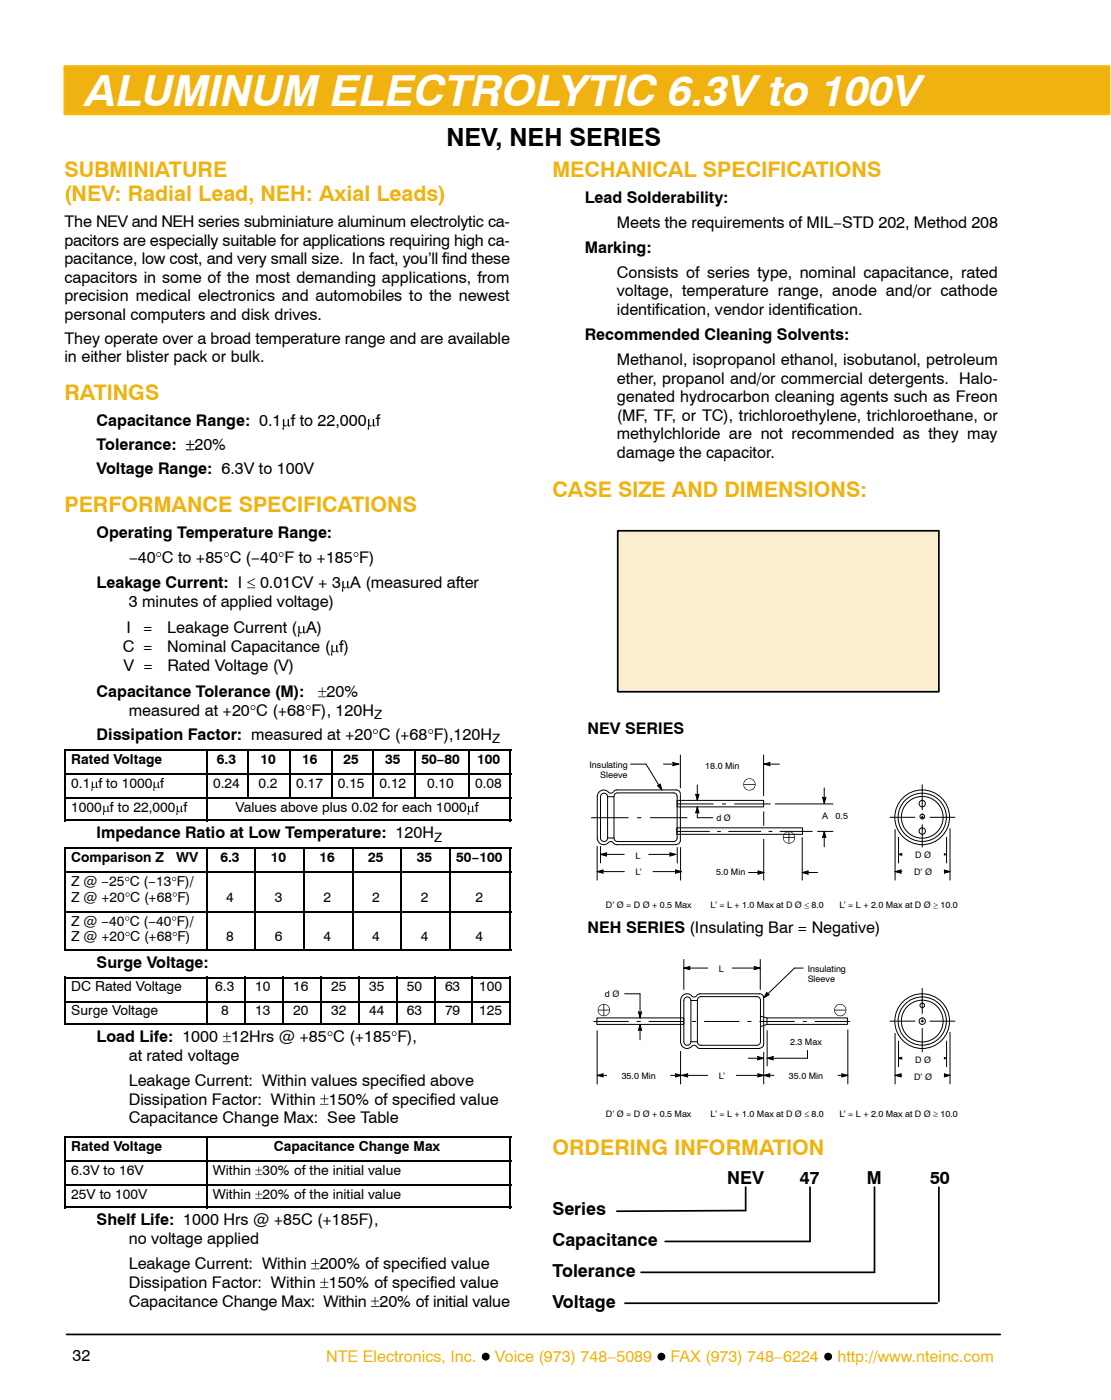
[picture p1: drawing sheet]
<svg xmlns="http://www.w3.org/2000/svg" width="219mm" height="276mm" viewBox="0 0 219 276" stroke-linecap="round" stroke-linejoin="round" font-family="sans-serif">
<defs><g id="words">
<text font-size="8.5" fill="#fff" x="17" y="20.9">ALUMINUM ELECTROLYTIC 6.3V to 100V</text>
<text font-size="4.9" x="88.1" y="28.9">NEV, NEH SERIES</text>
<g font-size="4.2" fill="#efb211">
<text x="12.7" y="34.9">SUBMINIATURE</text>
<text x="109" y="34.9">MECHANICAL SPECIFICATIONS</text>
<text x="12.7" y="39.8">(NEV: Radial Lead, NEH: Axial Leads)</text>
<text x="12.7" y="79.1">RATINGS</text>
<text x="12.7" y="101.1">PERFORMANCE SPECIFICATIONS</text>
<text x="109" y="98.2">CASE SIZE AND DIMENSIONS:</text>
<text x="109" y="228">ORDERING INFORMATION</text>
</g>
<g font-size="3.5">
<text x="143.5" y="233.8">NEV</text>
<text x="157.8" y="233.8">47</text>
<text x="171" y="233.8">M</text>
<text x="183.5" y="233.8">50</text>
<text x="109" y="239.9">Series</text>
<text x="109" y="246">Capacitance</text>
<text x="109" y="252.1">Tolerance</text>
<text x="109" y="258.3">Voltage</text>
</g>
<g font-size="3.2">
<text x="115.4" y="40">Lead Solderability:</text>
<text x="12.7" y="44.8">The NEV and NEH series subminiature aluminum electrolytic ca-</text>
<text x="121.7" y="44.9">Meets the requirements of MIL−STD 202, Method 208</text>
<text x="12.7" y="48.5">pacitors are especially suitable for applications requiring high ca-</text>
<text x="12.7" y="52.2">pacitance, low cost, and very small size. In fact, you’ll find these</text>
<text x="115.4" y="49.9">Marking:</text>
<text x="12.7" y="55.9">capacitors in some of the most demanding applications, from</text>
<text x="12.7" y="59.5">precision medical electronics and automobiles to the newest</text>
<text x="121.7" y="58.5">voltage, temperature range, anode and/or cathode</text>
<text x="121.7" y="54.8">Consists of series type, nominal capacitance, rated</text>
<text x="12.7" y="63.2">personal computers and disk drives.</text>
<text x="121.7" y="62.2">identification, vendor identification.</text>
<text x="12.7" y="67.9">They operate over a broad temperature range and are available</text>
<text x="12.7" y="71.6">in either blister pack or bulk.</text>
<text x="115.4" y="67.1">Recommended Cleaning Solvents:</text>
<text x="121.7" y="72">Methanol, isopropanol ethanol, isobutanol, petroleum</text>
<text x="121.7" y="75.7">ether, propanol and/or commercial detergents. Halo-</text>
<text x="121.7" y="79.4">genated hydrocarbon cleaning agents such as Freon</text>
<text x="121.7" y="83.1">(MF, TF, or TC), trichloroethylene, trichloroethane, or</text>
<text x="19.1" y="88.9">Tolerance:</text>
<text x="19.1" y="84.2">Capacitance Range: 0.1 f to 22,000 f</text>
<text x="38.4" y="88.9">20%</text>
<text x="121.7" y="86.7">methylchloride are not recommended as they may</text>
<text x="19.1" y="93.6">Voltage Range: 6.3V to 100V</text>
<text x="121.7" y="90.4">damage the capacitor.</text>
<text x="19.1" y="106.2">Operating Temperature Range:</text>
<text x="25.4" y="111.1">−40 C to +85 C (−40 F to +185 F)</text>
<text x="19.1" y="116.1">Leakage Current: I</text>
<text x="25.4" y="119.8">3 minutes of applied voltage)</text>
<text x="51.3" y="116.1">0.01CV + 3 A (measured after</text>
<text x="25" y="125">I</text>
<text x="28.3" y="125">=</text>
<text x="33" y="125">Leakage Current ( A)</text>
<text x="24.3" y="128.7">C =</text>
<text x="33" y="128.7">Nominal Capacitance ( f)</text>
<text x="19.1" y="137.6">Capacitance Tolerance (M):</text>
<text x="24.3" y="132.4">V =</text>
<text x="33" y="132.4">Rated Voltage (V)</text>
<text x="64.4" y="137.6">20%</text>
<text x="25.4" y="141.4">measured at +20 C (+68 F), 120H</text>
<text x="19.1" y="146.1">Dissipation Factor: measured at +20 C (+68 F),120H</text>
<text x="115.9" y="145">NEV SERIES</text>
<text x="19.1" y="165.5">Impedance Ratio at Low Temperature: 120H</text>
<text x="115.9" y="184.1">NEH SERIES (Insulating Bar = Negative)</text>
<text x="19.1" y="191">Surge Voltage:</text>
<text x="19.1" y="205.7">Load Life: 1000</text>
<text x="25.4" y="209.4">at rated voltage</text>
<text x="45.6" y="205.7">12Hrs @ +85 C (+185 F),</text>
<text x="25.4" y="214.3">Leakage Current: Within values specified above</text>
<text x="25.4" y="218.1">Dissipation Factor: Within</text>
<text x="25.4" y="221.7">Capacitance Change Max: See Table</text>
<text x="64.9" y="218.1">150% of specified value</text>
<text x="19.1" y="241.9">Shelf Life: 1000 Hrs @ +85C (+185F),</text>
<text x="25.4" y="245.6">no voltage applied</text>
<text x="25.4" y="250.6">Leakage Current: Within</text>
<text x="63.1" y="250.6">200% of specified value</text>
<text x="25.4" y="254.3">Dissipation Factor: Within</text>
<text x="25.4" y="258">Capacitance Change Max: Within</text>
<text x="64.9" y="254.3">150% of specified value</text>
<text x="74.9" y="258">20% of initial value</text>
<text x="14.3" y="268.7">32</text>
</g>
<g font-size="3.2" fill="#efb211">
<text x="64.3" y="268.9">NTE Electronics, Inc.</text>
<text x="97.7" y="268.9">Voice (973) 748−5089</text>
<text x="132.3" y="268.9">FAX (973) 748−6224</text>
<text x="165.2" y="268.9">http://www.nteinc.com</text>
</g>
<g font-size="2.7">
<text x="14.1" y="150.8">Rated Voltage</text>
<text x="14.1" y="155.5">0.1 f to 1000 f</text>
<text x="42" y="155.5">0.24</text>
<text x="42.8" y="150.8">6.3</text>
<text x="51" y="155.5">0.2</text>
<text x="51.4" y="150.8">10</text>
<text x="58.5" y="155.5">0.17</text>
<text x="59.6" y="150.8">16</text>
<text x="66.7" y="155.5">0.15</text>
<text x="67.8" y="150.8">25</text>
<text x="74.9" y="155.5">0.12</text>
<text x="76" y="150.8">35</text>
<text x="83.1" y="150.8">50−80</text>
<text x="84.3" y="155.5">0.10</text>
<text x="93.7" y="155.5">0.08</text>
<text x="94.1" y="150.8">100</text>
<text x="14.1" y="160.3">1000 f to 22,000 f</text>
<text x="46.5" y="160.3">Values above plus 0.02 for each 1000 f</text>
<text x="14.1" y="170.2">Comparison Z</text>
<text x="34.7" y="170.2">WV</text>
<text x="43.5" y="170.2">6.3</text>
<text x="53.5" y="170.2">10</text>
<text x="63.1" y="170.2">16</text>
<text x="72.6" y="170.2">25</text>
<text x="82.2" y="170.2">35</text>
<text x="90" y="170.2">50−100</text>
<text x="14.1" y="178">Z @ +20 C (+68 F)</text>
<text x="14.1" y="175">Z @ −25 C (−13 F)/</text>
<text x="44.6" y="178">4</text>
<text x="54.2" y="178">3</text>
<text x="63.8" y="178">2</text>
<text x="73.4" y="178">2</text>
<text x="83" y="178">2</text>
<text x="93.8" y="178">2</text>
<text x="14.1" y="185.8">Z @ +20 C (+68 F)</text>
<text x="14.1" y="182.8">Z @ −40 C (−40 F)/</text>
<text x="44.6" y="185.8">8</text>
<text x="54.2" y="185.8">6</text>
<text x="63.8" y="185.8">4</text>
<text x="73.4" y="185.8">4</text>
<text x="83" y="185.8">4</text>
<text x="93.8" y="185.8">4</text>
<text x="14.1" y="195.7">DC Rated Voltage</text>
<text x="42.5" y="195.7">6.3</text>
<text x="50.3" y="195.7">10</text>
<text x="57.8" y="195.7">16</text>
<text x="65.3" y="195.7">25</text>
<text x="72.8" y="195.7">35</text>
<text x="80.3" y="195.7">50</text>
<text x="87.8" y="195.7">63</text>
<text x="94.5" y="195.7">100</text>
<text x="14.1" y="200.4">Surge Voltage</text>
<text x="43.6" y="200.4">8</text>
<text x="50.3" y="200.4">13</text>
<text x="57.8" y="200.4">20</text>
<text x="65.3" y="200.4">32</text>
<text x="72.8" y="200.4">44</text>
<text x="80.3" y="200.4">63</text>
<text x="87.8" y="200.4">79</text>
<text x="94.5" y="200.4">125</text>
<text x="14.1" y="227.2">Rated Voltage</text>
<text x="54" y="227.2">Capacitance Change Max</text>
<text x="14.1" y="231.9">6.3V to 16V</text>
<text x="42" y="232">Within</text>
<text x="51.8" y="232">30% of the initial value</text>
<text x="14.1" y="236.7">25V to 100V</text>
<text x="42" y="236.7">Within</text>
<text x="51.8" y="236.7">20% of the initial value</text>
</g>
<g font-size="2.5">
<text x="73.8" y="142">Z</text>
<text x="97.1" y="146.7">Z</text>
<text x="85.6" y="166.2">Z</text>
</g>
<g font-size="1.8">
<text x="116.3" y="151.6">Insulating</text>
<text x="118.4" y="153.6">Sleeve</text>
<text x="139.2" y="151.8">18.0 Min</text>
<text x="141.3" y="162">d Ø</text>
<text x="162.2" y="161.7">A</text>
<text x="164.9" y="161.7">0.5</text>
<text x="125.4" y="172.8">L’</text>
<text x="125.4" y="169.7">L</text>
<text x="141.3" y="172.8">5.0 Min</text>
<text x="180.4" y="172.8">D’ Ø</text>
<text x="180.6" y="169.4">D Ø</text>
<text x="119.6" y="179.3">D’ Ø = D Ø + 0.5 Max</text>
<text x="140.2" y="179.3">L’ = L + 1.0 Max at D Ø</text>
<text x="160.1" y="179.3">8.0</text>
<text x="165.6" y="179.3">L’ = L + 2.0 Max at D Ø</text>
<text x="185.5" y="179.3">10.0</text>
<text x="141.8" y="191.8">L</text>
<text x="159.4" y="191.8">Insulating</text>
<text x="119.4" y="196.8">d Ø</text>
<text x="159.4" y="193.8">Sleeve</text>
<text x="155.9" y="206.3">2.3 Max</text>
<text x="180.6" y="209.9">D Ø</text>
<text x="122.7" y="213">35.0 Min</text>
<text x="141.8" y="213">L’</text>
<text x="155.7" y="213">35.0 Min</text>
<text x="180.4" y="213.3">D’ Ø</text>
<text x="119.6" y="220.5">D’ Ø = D Ø + 0.5 Max</text>
<text x="140.2" y="220.5">L’ = L + 1.0 Max at D Ø</text>
<text x="160.1" y="220.5">8.0</text>
<text x="165.6" y="220.5">L’ = L + 2.0 Max at D Ø</text>
<text x="185.5" y="220.5">10.0</text>
</g>
</g></defs>
<path d="M147.1 234.3v4.7l-25.4 .1M159.8 234.3v10.8h-28.6M172.5 234.3v16.9h-46M185.2 234.3v22.6M123.3 257.3h61.6" fill="none" stroke="#000" stroke-width=".34"/>
<path d="M12.7 13.1h206.2v9.5h-206.2z" fill-rule="evenodd" fill="#efb211"/>
<path d="M12.7 13.1h206.2v9.5h-206.2z" fill="none" stroke="#ffba00" stroke-width=".34"/>
<path d="M13.1 263.4h184.3" fill="none" stroke="#000" stroke-width=".34"/>
<g fill="#000">
<path d="M55.8 82.7h.3v.9a.35 .35 0 0 0 .2 .4 .35 .35 0 0 0 .5-.2v-1.1h.2v1.2l.2 .1 .1-.2v.2l-.4 .2-.1-.3a.53 .53 0 0 1-.9 .2 .54 .54 0 0 1 0 .7l-.2-.2zM72.6 82.7h.3v.9a.35 .35 0 0 0 .2 .4 .35 .35 0 0 0 .5-.2v-1.1h.2v1.2l.2 .1 .1-.2v.2l-.4 .2-.1-.3a.53 .53 0 0 1-.9 .2 .54 .54 0 0 1 0 .7l-.2-.2zM67.5 114.7h.3v.9a.35 .35 0 0 0 .3 .4 .35 .35 0 0 0 .4-.2v-1.1h.2v1.2l.2 .1 .1-.2v.2l-.4 .1-.1-.3a.53 .53 0 0 1-.8 .3 .54 .54 0 0 1-.1 .7l-.1-.2zM58.9 123.6h.2v.9a.35 .35 0 0 0 .3 .4 .35 .35 0 0 0 .4-.2v-1.1h.3v1.2l.1 .1 .2-.2-.1 .2-.3 .1-.2-.3a.53 .53 0 0 1-.8 .3 .54 .54 0 0 1-.1 .7l-.1-.2zM65.4 127.3h.2v.9a.35 .35 0 0 0 .3 .4 .35 .35 0 0 0 .4-.2v-1.1h.3v1.2l.1 .1 .2-.2-.1 .2-.3 .2-.2-.3a.53 .53 0 0 1-.8 .2 .54 .54 0 0 1-.1 .7l-.1-.2zM18.1 154.3h.2v.8a.3 .3 0 0 0 .2 .3 .3 .3 0 0 0 .4-.2v-.9h.2v1l.2 .1 .1-.1-.1 .1-.3 .2-.1-.3a.45 .45 0 0 1-.7 .2l.1 .5-.2 .1-.1-.1zM20.4 159.1h.2v.7a.3 .3 0 0 0 .2 .4 .3 .3 0 0 0 .4-.2v-.9h.2v1l.1 .1 .2-.2-.1 .1-.3 .2-.1-.3a.45 .45 0 0 1-.7 .2v.5l-.1 .2-.1-.2zM30.3 154.3h.2v.8a.3 .3 0 0 0 .2 .3 .3 .3 0 0 0 .4-.2v-.9h.2v1l.2 .1 .1-.1-.1 .1-.3 .2-.1-.3a.45 .45 0 0 1-.7 .2l.1 .5-.2 .1-.1-.1zM34.9 159.1h.2v.7a.3 .3 0 0 0 .2 .4 .3 .3 0 0 0 .4-.2v-.9h.2v1l.1 .1 .1-.2v.1l-.3 .2-.1-.3a.45 .45 0 0 1-.7 .2v.5l-.1 .2-.1-.2zM92.3 159.1h.3v.7a.3 .3 0 0 0 .2 .4 .3 .3 0 0 0 .3-.2v-.9h.3v1l.1 .1 .1-.2v.1l-.3 .2-.2-.3a.45 .45 0 0 1-.7 .2l.1 .5-.1 .2-.1-.2z"/>
<path d="M36.7 88.7h1.6v.2h-1.6zM37.4 86.9h.2v.7h.7v.2h-.7v.8h-.2v-.8h-.7v-.2h.7z"/>
<path d="M31 109.5a.35 .35 0 0 0 .7 0 .35 .35 0 0 0-.7 0zM30.8 109.5a.5 .5 0 0 1 1 0 .5 .5 0 0 1-1 0z"/>
<path d="M44.3 109.5a.35 .35 0 0 0 .7 0 .35 .35 0 0 0-.7 0zM44.2 109.5a.5 .5 0 0 1 1 0 .5 .5 0 0 1-1 0z"/>
<path d="M48.8 116h1.5v.1h-1.5zM48.8 114.9l1.5-.8v.2l-1.3 .6 1.3 .7v.2z"/>
<path d="M55.1 109.5a.35 .35 0 0 0 .7 0 .35 .35 0 0 0-.7 0zM55 109.5a.5 .5 0 0 1 1 0 .5 .5 0 0 1-1 0z"/>
<path d="M69.9 109.5a.35 .35 0 0 0 .7 0 .35 .35 0 0 0-.7 0zM69.8 109.5a.48 .48 0 0 1 .9 0 .48 .48 0 0 1-.9 0z"/>
<path d="M49.6 139.7a.35 .35 0 0 0 .7 0 .35 .35 0 0 0-.7 0zM49.4 139.7a.5 .5 0 0 1 1 0 .5 .5 0 0 1-1 0z"/>
<path d="M60.5 139.7a.35 .35 0 0 0 .7 0 .35 .35 0 0 0-.7 0zM60.3 139.7a.5 .5 0 0 1 1 0 .5 .5 0 0 1-1 0z"/>
<path d="M62.8 137.5h1.6v.1h-1.6zM63.5 135.7h.1v.7h.8v.2h-.8v.7h-.1v-.7h-.7v-.2h.7z"/>
<path d="M73.7 144.4a.35 .35 0 0 0 .7 0 .35 .35 0 0 0-.7 0zM73.6 144.4a.5 .5 0 0 1 1 0 .5 .5 0 0 1-1 0z"/>
<path d="M84.6 144.4a.35 .35 0 0 0 .7 0 .35 .35 0 0 0-.7 0zM84.5 144.4a.5 .5 0 0 1 1 0 .5 .5 0 0 1-1 0z"/>
<path d="M146.8 154.9a1.08 1.08 0 0 0 1.1 1 1.08 1.08 0 0 0 1-1zM147.1 154.1l-.3 .7h2.1a1.08 1.08 0 0 0-.6-1 1.08 1.08 0 0 0-1.2 .3zM146.7 154.8a1.2 1.2 0 0 1 2.4 0 1.2 1.2 0 0 1-2.4 0z"/>
<path d="M24.8 173.5a.3 .3 0 0 0 .6 0 .3 .3 0 0 0-.6 0zM24.7 173.5a.41 .41 0 0 1 .8 0 .41 .41 0 0 1-.8 0z"/>
<path d="M24.9 176.6a.3 .3 0 0 0 .6 0 .3 .3 0 0 0-.6 0zM24.8 176.6a.41 .41 0 0 1 .8 0 .41 .41 0 0 1-.8 0z"/>
<path d="M34.1 173.5a.3 .3 0 0 0 .6 0 .3 .3 0 0 0-.6 0zM34 173.5a.41 .41 0 0 1 .8 0 .41 .41 0 0 1-.8 0z"/>
<path d="M34.2 176.6a.3 .3 0 0 0 .6 0 .3 .3 0 0 0-.6 0zM34.1 176.6a.41 .41 0 0 1 .8 0 .41 .41 0 0 1-.8 0z"/>
<path d="M155.7 165.4v1a1.08 1.08 0 0 0 1-1zM155.7 164.2v1h1l-.1-.3a1.03 1.03 0 0 0-.9-.7zM154.6 165.4a1.08 1.08 0 0 0 1 1v-1zM154.9 164.6l-.3 .6h1v-1zM154.5 165.3a1.2 1.2 0 0 1 2.4 0 1.2 1.2 0 0 1-2.4 0z"/>
<path d="M158.7 179.2l.9 .1zM158.7 178.6l.9-.4-.7 .5 .7 .4z"/>
<path d="M184.2 179.2l.8 .1zM184.2 178.2l.8 .5-.8 .4 .7-.4z"/>
<path d="M24.8 181.3a.3 .3 0 0 0 .6 0 .3 .3 0 0 0-.6 0zM24.7 181.3a.41 .41 0 0 1 .8 0 .41 .41 0 0 1-.8 0z"/>
<path d="M24.9 184.4a.3 .3 0 0 0 .6 0 .3 .3 0 0 0-.6 0zM24.8 184.4a.41 .41 0 0 1 .8 0 .41 .41 0 0 1-.8 0z"/>
<path d="M34.1 181.3a.3 .3 0 0 0 .6 0 .3 .3 0 0 0-.6 0zM34 181.3a.41 .41 0 0 1 .8 0 .41 .41 0 0 1-.8 0z"/>
<path d="M34.2 184.4a.3 .3 0 0 0 .6 0 .3 .3 0 0 0-.6 0zM34.1 184.4a.41 .41 0 0 1 .8 0 .41 .41 0 0 1-.8 0z"/>
<path d="M164.7 199.5a1.08 1.08 0 0 0 1.1 1 1.08 1.08 0 0 0 1.1-1zM165 198.6l-.3 .7h2.2a1.08 1.08 0 0 0-.7-.9 1.08 1.08 0 0 0-1.2 .2zM164.6 199.4a1.2 1.2 0 0 1 2.4 0 1.2 1.2 0 0 1-2.4 0zM119.2 199.5v1a1.08 1.08 0 0 0 1-1zM119.2 198.3v1h1l-.1-.3a1.03 1.03 0 0 0-.9-.7zM118.1 199.5a1.08 1.08 0 0 0 1 1v-1zM118.4 198.6l-.3 .7h1v-1zM117.9 199.4a1.2 1.2 0 0 1 2.4 0 1.2 1.2 0 0 1-2.4 0z"/>
<path d="M44 205.6h1.6v.1h-1.6zM44.7 203.7h.1v.8h.8v.1h-.8v.8h-.1v-.8h-.7v-.1h.7z"/>
<path d="M63.2 217.9h1.6v.2h-1.6zM63.9 216.1h.2v.7h.7v.2h-.7v.7h-.2v-.7h-.7v-.2h.7z"/>
<path d="M64.8 204a.35 .35 0 0 0 .7 0 .35 .35 0 0 0-.7 0zM64.6 204a.5 .5 0 0 1 1 0 .5 .5 0 0 1-1 0z"/>
<path d="M77.4 204a.35 .35 0 0 0 .7 0 .35 .35 0 0 0-.7 0zM77.3 204a.5 .5 0 0 1 1 0 .5 .5 0 0 1-1 0z"/>
<path d="M50.4 231.8h1.4v.2h-1.4zM51 230.3h.1v.6h.7v.1h-.7v.7h-.1v-.7h-.6v-.1h.6z"/>
<path d="M50.4 236.6h1.4v.1h-1.4zM51 235h.1v.6h.7v.2h-.7v.6h-.1v-.6h-.6v-.2h.6z"/>
<path d="M158.7 220.4l.9 .1zM158.7 219.8l.9-.4-.7 .4 .7 .5z"/>
<path d="M184.2 220.4l.8 .1zM184.2 219.4l.8 .5-.8 .4 .7-.5z"/>
<path d="M61.4 250.4h1.6v.2h-1.6zM62.1 248.6h.2v.7h.7v.2h-.7v.7h-.2v-.7h-.7v-.2h.7z"/>
<path d="M63.2 254.1h1.6v.2h-1.6zM63.9 252.3h.2v.7h.7v.2h-.7v.7h-.2v-.7h-.7v-.2h.7z"/>
<path d="M73.2 257.8h1.6v.2h-1.6zM73.9 256h.2v.7h.7v.2h-.7v.7h-.2v-.7h-.7v-.2h.7z"/>
<circle cx="95.8" cy="267.8" r=".77"/>
<circle cx="130.5" cy="267.8" r=".77"/>
<circle cx="163.4" cy="267.8" r=".77"/>
</g>
<g fill="none" stroke="#000" stroke-width=".32">
<path d="M12.7 148h88.2M12.7 152.8h88.2M12.7 157.5h88.2M12.9 147.9v14.2M40.8 147.9v14.2M49 147.9v9.5M57.2 147.9v9.5M65.4 147.9v9.5M73.6 147.9v9.5M81.8 147.9v9.5M92.5 147.9v9.5M100.7 147.9v14.2"/>
<path d="M12.7 161.9h88.2M12.7 167.5h88.2M12.7 172.2h88.2M12.7 180h88.2M12.9 167.3v20.3M40.8 167.3v20.3M50.4 167.3v20.3M60 167.3v20.3M69.6 167.3v20.3M79.2 167.3v20.3M88.8 167.3v20.3M100.7 167.3v20.3"/>
<path d="M12.7 187.5h88.2M12.7 193h88.2M12.7 197.7h88.2M12.9 192.8v9.5M40.8 192.8v9.5M48.3 192.8v9.5M55.8 192.8v9.5M63.3 192.8v9.5M70.8 192.8v9.5M78.2 192.8v9.5M85.7 192.8v9.5M93.2 192.8v9.5"/>
<path d="M100.7 192.8v9.5M12.7 202.1h88.2M12.7 224.5h88.2M12.7 229.2h88.2M12.7 233.9h88.2M12.7 238.4h88.2M12.9 224.3v14.2M40.8 224.3v14.2M100.7 224.3v14.2"/>
</g>
<g fill="none" stroke="#000" stroke-width=".2">
<path d="M119.9 157.3a.7 .7 0 0 0-.7-.7 .7 .7 0 0 0-.7 .7v8.1a.7 .7 0 0 0 .7 .7 .7 .7 0 0 0 .7-.7M119.9 157.3v8.1M119.9 157.3h1.2v8.1M120 156.3a1.26 1.26 0 0 0-1.4-.3 1.26 1.26 0 0 0-.8 1.3v8.1a1.26 1.26 0 0 0 .8 1.2 1.26 1.26 0 0 0 1.4-.3M121.1 156.3l-.6 .3-.4-.2M121.1 156.2l.6-.3h11.8a.79 .79 0 0 1 .7 .8M121.1 157.2a.7 .7 0 0 1 .7-.7h11.1a.7 .7 0 0 1 .7 .7v8.2a.7 .7 0 0 1-.7 .7h-11.1a.7 .7 0 0 1-.7-.7M124.4 150.8h3.1l3.1 5.1M129.7 155.1h.4l.2-.4 .3 1.2zM130.9 150.8h3M132.7 150.5l1.2 .3-1.2 .4 .2-.4zM133.6 158h17.1v1.3h-17.1z"/>
<path d="M134.2 149v6.5M134.2 156.9v9a.79 .79 0 0 1-.7 .8M137.3 156.8l.3 .2 .3-.2-.3 1.2zM137.6 159.3l.3 1.2-.3-.2-.3 .2zM137.6 159.3v2.1h3M137.6 155v3M150.7 149v8.1M150.7 150.8h3.1M150.7 150.8l1.2-.3-.1 .3 .1 .4zM153 158.7h11.4M162.3 157.4l.3 .2 .4-.2-.4 1.2zM162.6 155.5v3.1"/>
<path d="M117.8 172.1l1.2-.4-.2 .4 .2 .3zM117.8 167.1v6.6M117.8 172.1h16.7M118.5 168.7l1.2-.4-.2 .4 .2 .3zM118.5 167.1v3.3M118.5 168.7h14.9M119.9 165.4h1.2M120.1 166.3l.4-.2 .6 .3M121.1 166.5l.6 .2h11.8M132.1 168.3l1.3 .4-1.3 .3 .2-.3zM133.3 171.7l1.2 .4-1.2 .3 .2-.3zM133.5 163.4h24.8v1.3h-24.8z"/>
<path d="M133.6 167.3v3.1M134.3 167.3v6.4M147.7 172.2h3M149.5 171.9l1.2 .3-1.2 .4 .2-.4zM150.7 165.7v8M150.7 160.3v2.7M158.3 165.3v8.4M158.3 172.2l1.2-.3-.2 .3 .2 .4zM158.3 172.2h3M161.3 164.1h3.1M162.6 164.1l.4 1.2-.4-.2-.3 .2zM162.6 164.1v3.1"/>
<path d="M176.6 172.1h10.8M176.6 163.8v9.9M176.6 172.1l1.2-.4-.2 .4 .2 .3zM177.3 168.7l1.2-.4-.2 .4 .2 .3zM177.3 165.3v5.1M177.3 168.7h9.5M185.6 168.3l1.2 .4-1.2 .3 .1-.3zM186.2 171.7l1.2 .4-1.2 .3 .2-.3zM186.8 165.3v5.1M187.4 163.6v10.1M123.2 196.2h3.1v4.7M126 199.7l.3 .2 .3-.2-.3 1.2z"/>
<path d="M134.9 191.1l1.2-.3-.1 .3 .1 .3zM134.9 189.4v5.9M134.9 191.1h15.1M136.3 197.5a.7 .7 0 0 0-.7-.7 .7 .7 0 0 0-.7 .7v8.1a.7 .7 0 0 0 .7 .7 .7 .7 0 0 0 .7-.7M136.3 197.5v8.1M136.3 197.5h1.3v8.1M136.5 196.6a1.26 1.26 0 0 0-1.4-.3 1.26 1.26 0 0 0-.8 1.2v8.1a1.3 1.3 0 0 0 .9 1.3 1.3 1.3 0 0 0 1.4-.5h.6l.3 .3M137.5 196.5l-.6 .3-.4-.2M137.6 197.4a.7 .7 0 0 1 .7-.7h11a.7 .7 0 0 1 .7 .7v8.2a.7 .7 0 0 1-.7 .7h-11a.7 .7 0 0 1-.7-.7M148.8 190.8l1.2 .3-1.2 .3 .2-.3zM150 189.4v5.9M150.7 197.1v9a.79 .79 0 0 1-.8 .8"/>
<path d="M151.3 195.9l.1 .3 .4 .1-1.1 .7zM158.5 191.1h-1.7l-6.1 5.9a.79 .79 0 0 0-.8-.8h-11.8l-.5 .2M117.8 200.9h17.1v1.3h-17.1zM117.8 212.3l1.2-.3-.2 .3 .2 .3zM117.8 203.5v10.5M117.8 212.3h49.5M126.3 202.2v3.1M126.3 202.2l.3 1.2-.3-.2-.3 .2zM133.3 212l1.2 .3-1.2 .3 .2-.3zM134.3 207.5v6.5M134.5 212.3l1.2-.3-.2 .3 .2 .3zM136.3 205.6h1.3"/>
<path d="M137.6 206.7l.5 .3h11.8M147.6 208.9h3.1M149.5 208.6l1.2 .3-1.2 .3 .2-.3zM149.5 212l1.2 .3-1.2 .3 .2-.3zM150 200.6l1.3 .3M150.7 207.7v6.3M150.7 212.3l1.2-.3-.2 .3 .2 .3zM151.3 200.9h15.9v1.3h-15.9zM151.3 202.2l-1.3 .5M151.4 203.5v6.9M151.4 208.9l1.2-.3-.2 .3 .2 .3zM159.3 207.4v1.5h-7.9"/>
<path d="M166.1 212l1.2 .3-1.2 .3 .2-.3zM167.3 203.3v10.7M176.6 204v10M176.6 212.3h10.8M176.6 212.3l1.2-.3-.2 .3 .2 .3zM177.3 208.9l1.2-.3-.2 .3 .2 .3zM177.3 205.5v5.1M177.3 208.9h9.5M185.6 208.6l1.2 .3-1.2 .3 .1-.3zM186.2 212l1.2 .3-1.2 .3 .2-.3zM186.8 205.5v5.1M187.4 203.8v10.2"/>
<circle cx="182" cy="158.6" r=".63"/>
<circle cx="181.9" cy="161.3" r="5.4"/>
<circle cx="182" cy="164" r=".63"/>
<circle cx="182" cy="161.2" r=".47"/>
<circle cx="182" cy="161.3" r="4.8"/>
<circle cx="182" cy="161.3" r="4.1"/>
<circle cx="182" cy="198.5" r=".46"/>
<circle cx="181.9" cy="201.6" r="5.4"/>
<circle cx="182" cy="201.6" r=".63"/>
<circle cx="182" cy="201.6" r="4.8"/>
<circle cx="182" cy="201.6" r="4.1"/>
</g>
<path d="M116.7 161.4h18.9" fill="none" stroke="#000" stroke-width=".2" stroke-dasharray="7.3 1.8 .7 1.8"/>
<path d="M182 154.9v12.9M188.4 161.3h-12.9M182 195.1v12.9M188.4 201.6h-12.9" fill="none" stroke="#000" stroke-width=".2" stroke-dasharray="4.9 1.2 .5 1.2"/>
<g fill="#000">
<path d="M129.7 155.1h.4l.2-.4 .3 1.2zM132.7 150.5l1.2 .3-1.2 .4 .2-.4zM137.3 156.8l.3 .2 .3-.2-.3 1.2zM150.7 150.8l1.2-.3-.1 .3 .1 .4zM162.3 157.4l.3 .2 .4-.2-.4 1.2zM117.8 172.1l1.2-.4-.2 .4 .2 .3zM118.5 168.7l1.2-.4-.2 .4 .2 .3zM132.1 168.3l1.3 .4-1.3 .3 .2-.3zM133.3 171.7l1.2 .4-1.2 .3 .2-.3zM137.6 159.3l.3 1.2-.3-.2-.3 .2zM149.5 171.9l1.2 .3-1.2 .4 .2-.4zM158.3 172.2l1.2-.3-.2 .3 .2 .4z"/>
<path d="M162.6 164.1l.4 1.2-.4-.2-.3 .2zM176.6 172.1l1.2-.4-.2 .4 .2 .3zM177.3 168.7l1.2-.4-.2 .4 .2 .3zM185.6 168.3l1.2 .4-1.2 .3 .1-.3zM186.2 171.7l1.2 .4-1.2 .3 .2-.3zM126 199.7l.3 .2 .3-.2-.3 1.2zM134.9 191.1l1.2-.3-.1 .3 .1 .3zM148.8 190.8l1.2 .3-1.2 .3 .2-.3zM151.3 195.9l.1 .3 .4 .1-1.1 .7zM117.8 212.3l1.2-.3-.2 .3 .2 .3zM126.3 202.2l.3 1.2-.3-.2-.3 .2zM133.3 212l1.2 .3-1.2 .3 .2-.3z"/>
<path d="M134.5 212.3l1.2-.3-.2 .3 .2 .3zM149.5 208.6l1.2 .3-1.2 .3 .2-.3zM149.5 212l1.2 .3-1.2 .3 .2-.3zM150.7 212.3l1.2-.3-.2 .3 .2 .3zM151.4 208.9l1.2-.3-.2 .3 .2 .3zM166.1 212l1.2 .3-1.2 .3 .2-.3zM176.6 212.3l1.2-.3-.2 .3 .2 .3zM177.3 208.9l1.2-.3-.2 .3 .2 .3zM185.6 208.6l1.2 .3-1.2 .3 .1-.3zM186.2 212l1.2 .3-1.2 .3 .2-.3z"/>
</g>
<path d="M117.1 201.6h50.7" fill="none" stroke="#000" stroke-width=".2" stroke-dasharray="6.8 1.7 .7 1.7"/>
<path d="M133.7 158.7h18.4" fill="none" stroke="#000" stroke-width=".2" stroke-dasharray="7.1 1.8 .7 1.8"/>
<path d="M133.6 164.1h26.8" fill="none" stroke="#000" stroke-width=".2" stroke-dasharray="6.4 1.6 .6 1.6"/>
<g fill="#fff" stroke="#fff" stroke-width=".34">
<path d="M139.8 189.8h4.4v3.1h-4.4z" fill-rule="evenodd"/>
<path d="M119.9 211h12.2v3.2h-12.2z" fill-rule="evenodd"/>
<path d="M152.9 211h12.2v3.2h-12.2z" fill-rule="evenodd"/>
<path d="M139.9 211h5.1v3.2h-5.1z" fill-rule="evenodd"/>
<path d="M178.2 207.9h7.9v3.1h-7.9z" fill-rule="evenodd"/>
<path d="M178.2 211.3h7.9v3.1h-7.9z" fill-rule="evenodd"/>
<path d="M178.2 167.4h7.9v3.1h-7.9z" fill-rule="evenodd"/>
<path d="M178.2 170.8h7.9v3.1h-7.9z" fill-rule="evenodd"/>
<path d="M123.4 167.7h4.4v3.1h-4.4z" fill-rule="evenodd"/>
<path d="M123.4 170.8h5.2v3.1h-5.2z" fill-rule="evenodd"/>
</g>
<path d="M121.9 104.8h63.3v31.8h-63.3z" fill="#fcedce"/>
<path d="M121.9 104.8h63.3v31.8h-63.3z" fill="none" stroke="#000" stroke-width=".34"/>
<use href="#words"/>
</svg>
